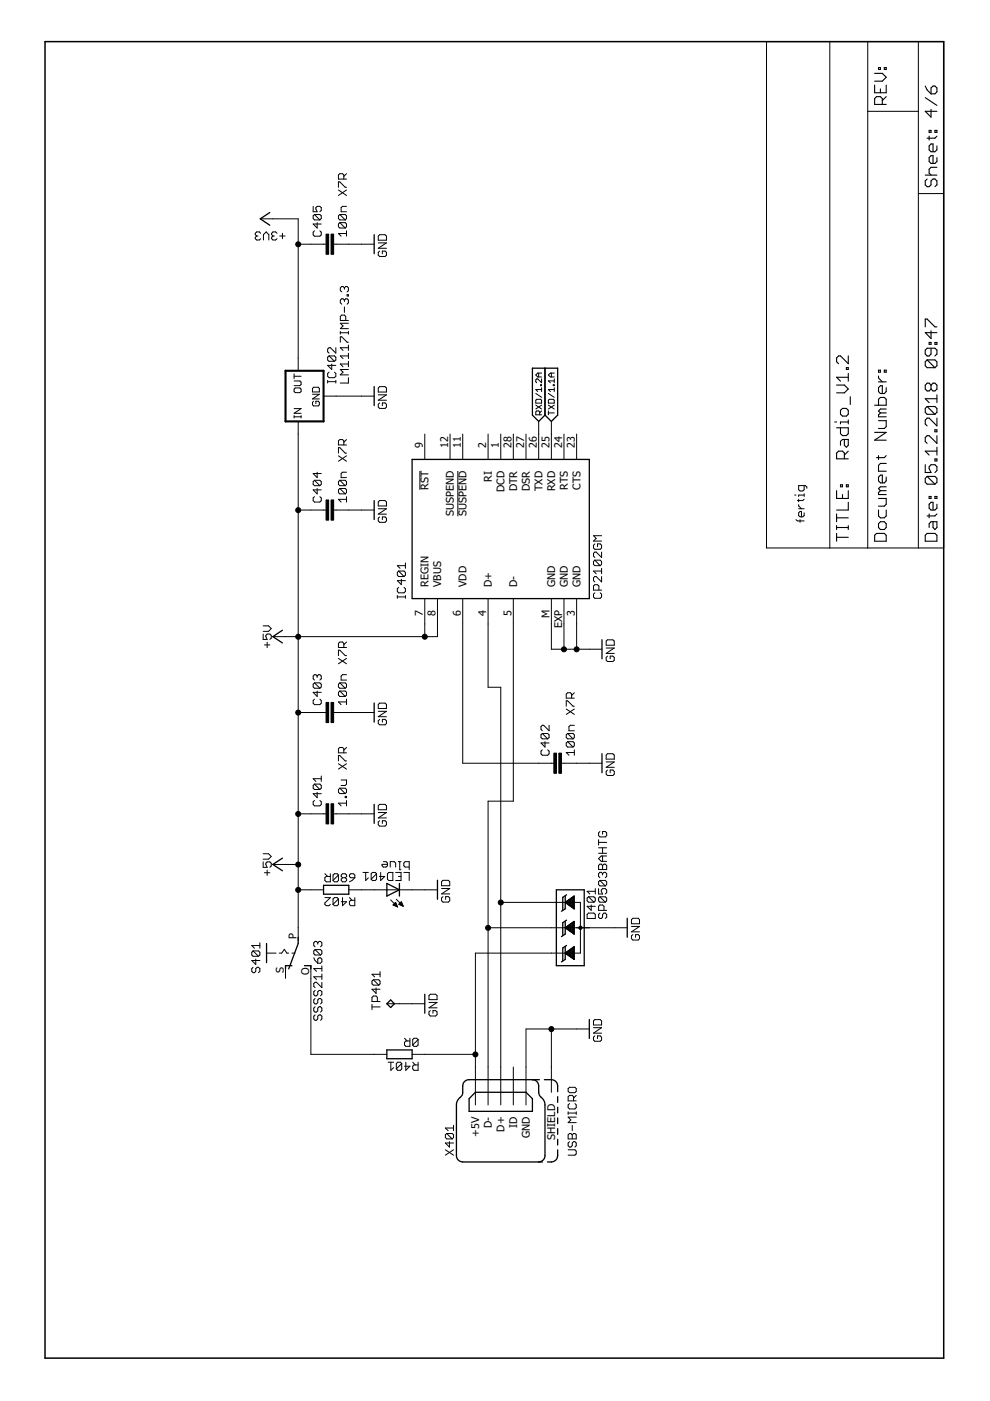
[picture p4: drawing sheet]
<svg xmlns="http://www.w3.org/2000/svg" width="210mm" height="297mm" viewBox="0 0 210 297" stroke-linecap="round" stroke-linejoin="round" font-family="sans-serif">
<defs><g id="words">
<g font-size="2.3">
<text x="89.7" y="94.9" transform="rotate(-90 89.7 94.9)">9</text>
<text x="95.1" y="94.9" transform="rotate(-90 95.1 94.9)">12</text>
<text x="97.7" y="94.9" transform="rotate(-90 97.7 94.9)">11</text>
<text x="103.1" y="94.9" transform="rotate(-90 103.1 94.9)">2</text>
<text x="105.8" y="94.9" transform="rotate(-90 105.8 94.9)">1</text>
<text x="108.5" y="94.9" transform="rotate(-90 108.5 94.9)">28</text>
<text x="111.2" y="94.9" transform="rotate(-90 111.2 94.9)">27</text>
<text x="113.8" y="94.9" transform="rotate(-90 113.8 94.9)">26</text>
<text x="116.5" y="94.9" transform="rotate(-90 116.5 94.9)">25</text>
<text x="119.2" y="94.9" transform="rotate(-90 119.2 94.9)">24</text>
<text x="121.9" y="94.9" transform="rotate(-90 121.9 94.9)">23</text>
<text x="90.9" y="103.8" transform="rotate(-90 90.9 103.8)">RST</text>
<text x="104.3" y="102.1" transform="rotate(-90 104.3 102.1)">RI</text>
<text x="107" y="104.3" transform="rotate(-90 107 104.3)">DCD</text>
<text x="109.6" y="104.1" transform="rotate(-90 109.6 104.1)">DTR</text>
<text x="112.3" y="104.1" transform="rotate(-90 112.3 104.1)">DSR</text>
<text x="115" y="104" transform="rotate(-90 115 104)">TXD</text>
<text x="117.7" y="104.1" transform="rotate(-90 117.7 104.1)">RXD</text>
<text x="120.4" y="103.8" transform="rotate(-90 120.4 103.8)">RTS</text>
<text x="123.1" y="103.8" transform="rotate(-90 123.1 103.8)">CTS</text>
<text x="96.2" y="109.5" transform="rotate(-90 96.2 109.5)">SUSPEND</text>
<text x="98.9" y="109.5" transform="rotate(-90 98.9 109.5)">SUSPEND</text>
<text x="90.9" y="124.5" transform="rotate(-90 90.9 124.5)">REGIN</text>
<text x="93.5" y="124.5" transform="rotate(-90 93.5 124.5)">VBUS</text>
<text x="98.9" y="124.5" transform="rotate(-90 98.9 124.5)">VDD</text>
<text x="104.3" y="124.5" transform="rotate(-90 104.3 124.5)">D+</text>
<text x="109.7" y="124.5" transform="rotate(-90 109.7 124.5)">D-</text>
<text x="117.7" y="124.5" transform="rotate(-90 117.7 124.5)">GND</text>
<text x="120.4" y="124.5" transform="rotate(-90 120.4 124.5)">GND</text>
<text x="123.1" y="124.5" transform="rotate(-90 123.1 124.5)">GND</text>
<text x="89.7" y="130.6" transform="rotate(-90 89.7 130.6)">7</text>
<text x="92.4" y="130.6" transform="rotate(-90 92.4 130.6)">8</text>
<text x="97.7" y="130.6" transform="rotate(-90 97.7 130.6)">6</text>
<text x="103.1" y="130.6" transform="rotate(-90 103.1 130.6)">4</text>
<text x="108.5" y="130.6" transform="rotate(-90 108.5 130.6)">5</text>
<text x="116.5" y="131.1" transform="rotate(-90 116.5 131.1)">M</text>
<text x="121.9" y="130.6" transform="rotate(-90 121.9 130.6)">3</text>
<text x="119.2" y="133.2" transform="rotate(-90 119.2 133.2)">EXP</text>
<text x="62.8" y="199" transform="rotate(-90 62.8 199)">P</text>
<text x="60.2" y="206.4" transform="rotate(-90 60.2 206.4)">S</text>
<text x="65.5" y="206.7" transform="rotate(-90 65.5 206.7)">O</text>
<text x="104.3" y="239.1" transform="rotate(-90 104.3 239.1)">D-</text>
<text x="107" y="239.9" transform="rotate(-90 107 239.9)">D+</text>
<text x="109.6" y="239.1" transform="rotate(-90 109.6 239.1)">ID</text>
<text x="101.6" y="241" transform="rotate(-90 101.6 241)">+5V</text>
<text x="112.3" y="241.3" transform="rotate(-90 112.3 241.3)">GND</text>
<text x="117.7" y="241.6" transform="rotate(-90 117.7 241.6)">SHIELD</text>
</g>
</g></defs>
<g fill="none" stroke="#000" stroke-width=".21">
<path d="M162.5 8.8h37.6v107.4h-37.6zM175.9 8.8v107.4M184 8.8v107.4M194.7 8.8v107.4M71.8 39.7v-1.1h.3l1.1 1.1h.3M72.9 38v-.9l-.3-.3h-.5l-.3 .3v.9h1.7M73.5 36.8l-.6 .6M184 23.6h10.7M54.4 50h.3M54.4 50l-.3 .3v.3l.3 .3h.6l.3-.3M55.2 46.4h8v32.2M55.3 49.5l-.3-.3h-.6l-.3 .3v.2l.3 .3"/>
<path d="M55.9 50.9v-1.2l.5-.5 .6 .5v1.2M57.9 50h.3M57.9 50l-.3 .3v.3l.3 .3h.5l.3-.3M58.7 49.5l-.3-.3h-.5l-.3 .3v.2l.3 .3M59.3 50h1.2M59.9 49.5v1.1M63.2 51.8h5.9M66.4 43.8v1.1h.8l-.2-.9 .2-.2h.6l.3 .2v.6l-.3 .3M66.7 45.5l-.3 .3v.5l.3 .3h1.1M66.7 45.5h1.1l.3 .3v.5l-.3 .3M66.7 48.9l-.3 .3v.6l.3 .3h1.1l.3-.3v-.6l-.3-.3M66.7 45.5l1.1 1.1"/>
<path d="M67.2 47.2v1.1l-.8-.8h1.7M70.7 51.8h8.6M71.8 40.3l1.7 1.1M72.1 45.5h1.1l.3 .3v.5l-.3 .3M72.1 47.2h1.1l.3 .3v.6l-.3 .2M72.1 45.5l-.3 .3v.5l.3 .3h1.1M72.1 47.2l-.3 .3v.6l.3 .2h1.1M72.1 47.2l1.1 1.1M72.1 45.5l1.1 1.1M73.5 48.9v1.2M73.5 43.8h-.9l-.3 .2v.9h1.2M73.5 49.5h-1.7l.5 .6"/>
<path d="M73.5 40.3l-1.7 1.1M80.2 51.5h1.7l-1.7 1.1h1.7M80.5 49.8h1.1l.3 .3v.8h-1.7v-.8zM80.5 53.2l-.3 .3v.6l.3 .3h1.1l.3-.3v-.6l-.3-.3h-.5v.6M194.7 41h5.4M62.4 79.3v1M62.4 79.8h1.4M69.8 75.5h1.1l.3 .2v.6l-.3 .3M69.8 78.9l-.3 .3v.6l.3 .3h1.1l.3-.3v-.6l-.3-.3M69.8 75.5l-.3 .2v.6l.3 .3h1.1M69.8 75.5l1.1 1.1M70.3 77.2v1.1l-.8-.8h1.7"/>
<path d="M71.2 73.7v1.2l-1.2-1.2h-.2l-.3 .3v.6l.3 .3M72.2 70.3v.5M72.2 72.6v-1.2h.3l1.1 1.2h.3M72.2 70.5h1.7M73 61l.3-.3h.3l.3 .3v.6l-.3 .3M73 63.6l.3-.2h.3l.3 .2v.6l-.3 .3M73 61l-.3-.3h-.2l-.3 .3v.6l.3 .3M73 63.6l-.3-.2h-.2l-.3 .2v.6l.3 .3M73 61v.3M73 63.6v.3M73 65.1v1.1M73.3 67.9v-.8l-.3-.3h-.5l-.3 .3v.8h1.7"/>
<path d="M73.6 62.5h.3v.3h-.3zM73.9 70.3v.5M73.9 73.2v1.1M73.9 74.9v1.1M73.9 76.6v1.2M73.9 78.3h-1.7l.5 .6-.5 .6h1.7M73.9 77.2h-1.7l.5 .6M73.9 75.5h-1.7l.5 .5M73.9 73.7h-1.7l.5 .6M73.9 68.5h-1.7l.5 .6-.5 .6h1.7M114.2 79.1v.8M114.8 79.1h-.8l-.4 .4 .4 .4h.8"/>
<path d="M116.9 79.1v.8M117.5 79.1h-.8l-.4 .4 .4 .4h.8M62.4 86.6h1.4l-1.4 1h1.4M62.4 80.8h1.2l.2 .2v.5l-.2 .3h-1.2M62.4 88.4h1.4M62.4 88.1v.5M62.6 82.3h1l.2 .2v.5l-.2 .2h-1l-.2-.2v-.5zM63.2 89.3v110.1M63.8 88.1v.5M66.3 83.6h1.4l-1.4 1h1.4M66.5 82.1h1l.2 .3v.7h-1.4v-.7zM66.5 85.1l-.2 .2v.5l.2 .3h1l.2-.3v-.5l-.2-.2h-.5v.5"/>
<path d="M68.6 84h10.7M69.5 80.9h1.7M69.5 80.6v.6M71.2 80.6v.6M71.8 96.1v-1.2h.3l1.1 1.2h.3M71.8 96.6l1.7 1.2M72.9 94.3v-.8l-.3-.3h-.5l-.3 .3v.8h1.7M73.5 96.6l-1.7 1.2M73.5 93.2l-.6 .6M73.9 80.1v1.1h-1.7M80.2 82.3l.3-.3h1.1l.3 .3v.8h-1.7zM80.2 83.7h1.7l-1.7 1.2h1.7"/>
<path d="M80.5 85.4l-.3 .3v.6l.3 .3h1.1l.3-.3v-.6l-.3-.3h-.5v.6M89 99.9v3.9M90.1 92v5.4M95.4 92v5.4M97.1 99.9v9.6M98.1 92v5.4M103.5 92v5.4M106.2 92v5.4M108.8 92v5.4M111.5 92v5.4M113.6 84.9l.2-.2h.8l.2 .2v.6h-1.2zM113.6 85.9l1.2 .8"/>
<path d="M113.6 83.4l1.2 .8M114.2 89.3v8.1M114.4 87.9v-.6l-.2-.2h-.4l-.2 .2v.6h1.2M114.6 81.6h.2v.2h-.2zM114.8 80.3v.9l-.8-.9h-.2l-.2 .2v.4l.2 .3M114.8 87.1l-.4 .4M114.8 85.9l-1.2 .8M114.8 82.2v.8M114.8 82.6h-1.2l.4 .4M116.3 84.9l.2-.2h.8l.2 .2v.6h-1.2zM116.3 87.5h1.2M116.3 87.1v.8"/>
<path d="M116.3 85.9l1.2 .8M116.3 83.4l1.2 .8M116.9 89.3v8.1M117.3 81.6h.2v.2h-.2zM117.5 82.6h-1.2l.4 .4M117.5 85.9l-1.2 .8M117.5 80.3v.9M117.5 82.2v.8M117.5 80.8h-1.2l.4 .4M119.6 92v5.4M122.3 92v5.4M63.2 108.1h5.9"/>
<path d="M66.7 101.8l-.3 .3v.6l.3 .3h1.1M66.7 101.8h1.1l.3 .3v.6l-.3 .3M66.7 105.3l-.3 .3v.6l.3 .2h1.1l.3-.2v-.6l-.3-.3M66.7 101.8l1.1 1.2M67.2 100.1v1.2l-.8-.9h1.7M67.2 103.6v1.1l-.8-.8h1.7M70.7 108.1h8.6M72.1 101.8h1.1l.3 .3v.6l-.3 .3M72.1 103.6h1.1l.3 .3v.5l-.3 .3M72.1 101.8l-.3 .3v.6l.3 .3h1.1M72.1 103.6l-.3 .3v.5l.3 .3h1.1M72.1 103.6l1.1 1.1"/>
<path d="M72.1 101.8l1.1 1.2M73.5 105.3v1.1M73.5 100.1h-.9l-.3 .3v.9h1.2M73.5 105.9h-1.7l.5 .5M80.2 106.4l.3-.3h1.1l.3 .3v.9h-1.7zM80.2 107.9h1.7l-1.7 1.1h1.7M80.5 109.6l-.3 .3v.5l.3 .3h1.1l.3-.3v-.5l-.3-.3h-.5v.6M86 119.9h-1.8l.6 .6M86 119.4v1.1M126.1 115.3l-.3 .3v.6l.3 .3h1.2l.3-.3v-.6l-.3-.3h-.6v.6M126.1 118.8l-.3 .3v.5l.3 .3h1.2M126.1 118.8h1.2l.3 .3v.5l-.3 .3"/>
<path d="M126.1 118.8l1.2 1.1M127.6 117.1v1.1l-1.2-1.1h-.3l-.3 .2v.6l.3 .3M127.6 113.6h-1.8l.6 .6-.6 .5h1.8M168.5 105h.3M168.8 110.2l.3 .2h1.4M169.3 107.9h1.2M169.3 105.8v.6M169.3 107v.3l.6 .6M169.6 110.2v.5M170.5 108.7v.6l-.3 .3h-.6l-.3-.3v-.6l.3-.3h.3v1.2M170.5 105.8l-.3 .3h-1.1M170.5 103v.8l-.3 .3h-.6l-.3-.3v-.8h1.5l.3 .3v.2"/>
<path d="M170.5 104.7v.6M170.5 105h-1.2v.3M55.8 134.4v1.2h.8l-.2-.9 .2-.3h.6l.3 .3v.6l-.3 .3M55.8 132.7h1.1l.6 .6-.6 .6h-1.1M56.1 136.7h1.1M56.6 136.2v1.1M71.8 139v-1.1h.3l1.1 1.1h.3M71.8 139.6l1.7 1.1M72.9 137.3v-.9l-.3-.3h-.5l-.3 .3v.9h1.7M73.5 139.6l-1.7 1.1M73.5 136.1l-.6 .6M84.2 126.6h1.8"/>
<path d="M84.2 126.3v.6M84.5 121.1l-.3 .3v.5l.3 .3h1.2M84.5 121.1h1.2l.3 .3v.5l-.3 .3M84.5 124.5l-.3 .3v.6l.3 .3h1.2l.3-.3v-.6l-.3-.3M84.5 121.1l1.2 1.1M85.1 122.8v1.2l-.9-.9h1.8M86 126.3v.6M90.1 126.9v8.1M92.8 126.9v8.1h-35M98.1 126.9v34.9h19.3M103.5 126.9v18.8h2.7v88.6M108.8 126.9v43h-5.3v64.4"/>
<path d="M116.9 126.9v10.7h10.7M119.6 126.9v10.7M122.3 126.9v10.7M126.1 125.7l-.3 .3v.6l.3 .3h1.2l.3-.3v-.6l-.3-.3M127 125.1v-.9l-.3-.2h-.6l-.3 .2v.9h1.8M127.6 122.2v1.2l-1.2-1.2h-.3l-.3 .3v.6l.3 .3M127.6 120.5v1.1M127.6 121.1h-1.8l.6 .5M128.5 137.4h1.7l-1.7 1.1h1.7M128.8 139.1l-.3 .3v.6l.3 .3h1.1l.3-.3v-.6l-.3-.3h-.5v.6M128.8 135.7h1.1l.3 .2v.9h-1.7v-.9zM63.2 151.1h5.9"/>
<path d="M66.7 144.8l-.3 .3v.5l.3 .3h1.1M66.7 144.8h1.1l.3 .3v.5l-.3 .3M66.7 148.2l-.3 .3v.6l.3 .3h1.1l.3-.3v-.6l-.3-.3M66.7 144.8l1.1 1.1M67.2 143.3l-.2-.3h-.3l-.3 .3v.6l.3 .3M67.2 143.3l.3-.3h.3l.3 .3v.6l-.3 .3M67.2 143.3v.3M67.2 146.5v1.2l-.8-.9h1.7M70.7 151.1h8.6M72.1 144.8h1.1l.3 .3v.5l-.3 .3M72.1 146.5h1.1l.3 .3v.6l-.3 .3M72.1 144.8l-.3 .3v.5l.3 .3h1.1"/>
<path d="M72.1 146.5l-.3 .3v.6l.3 .3h1.1M72.1 146.5l1.1 1.2M72.1 144.8l1.1 1.1M72.9 159.6v-.9l-.3-.2h-.5l-.3 .2v.9h1.7M73.5 148.2v1.2M73.5 158.5l-.6 .5M73.5 148.8h-1.7l.5 .6M73.5 143h-.9l-.3 .3v.9h1.2M80.2 149.4l.3-.3h1.1l.3 .3v.8h-1.7zM80.2 150.8h1.7l-1.7 1.2h1.7M80.5 152.5l-.3 .3v.6l.3 .3h1.1l.3-.3v-.6l-.3-.3h-.5v.6M115 155.5l-.3 .3v.6l.3 .3h1.1"/>
<path d="M115 155.5h1.1l.3 .3v.6l-.3 .3M115 159l-.3 .3v.5l.3 .3h1.1l.3-.3v-.5l-.3-.3M115 155.5l1.1 1.2M115.5 157.2v1.2l-.8-.9h1.7M116.4 153.8v1.1l-1.1-1.1h-.3l-.3 .3v.5l.3 .3M120.1 149.7v-1.1h.3l1.1 1.1h.3M120.1 150.3l1.7 1.2M120.4 155.5h1.1l.3 .3v.6l-.3 .3M120.4 157.2h1.1l.3 .3v.6l-.3 .3M120.4 157.2l-.3 .3v.6l.3 .3h1.1M120.4 155.5l-.3 .3v.6l.3 .3h1.1M120.4 157.2l1.1 1.2"/>
<path d="M120.4 155.5l1.1 1.2M121.2 148v-.8l-.3-.3h-.5l-.3 .3v.8h1.7M121.8 159.6h-1.7l.5 .5M121.8 159v1.1M121.8 153.8h-.9l-.3 .3v.8h1.2M121.8 150.3l-1.7 1.2M121.8 146.9l-.6 .5M128.8 159.8h1.1l.3 .3v.9h-1.7v-.9zM63.2 172.6h5.9M66.7 169.7l-.3 .3v.6l.3 .3h1.1l.3-.3v-.6l-.3-.3M66.7 166.2l-.3 .3v.6l.3 .3h1.1M66.7 166.2h1.1l.3 .3v.6l-.3 .3"/>
<path d="M66.7 166.2l1.1 1.2M67.2 168v1.1l-.8-.8h1.7M68.1 164.5v1.2M68.1 165.1h-1.7l.6 .6M70.7 172.6h8.6M71.8 161.3v-1.1h.3l1.1 1.1h.3M71.8 161.9l1.7 1.2M72.1 167.1h1.1l.3 .3v.6l-.3 .3M72.1 167.1l-.3 .3v.6l.3 .3h1.1M72.1 167.1l1.1 1.2M72.3 165.4h1.2v.8l-.3 .3h-.9M73.2 168.8h.3v.3h-.3z"/>
<path d="M73.5 170.3h-1.7l.5 .6M73.5 169.7v1.2M73.5 161.9l-1.7 1.2M80.2 172.3h1.7l-1.7 1.1h1.7M80.5 174l-.3 .3v.6l.3 .3h1.1l.3-.3v-.6l-.3-.3h-.5v.6M80.5 170.5h1.1l.3 .3v.9h-1.7v-.9zM119 161.8h8.6M126.9 178v1.2M126.9 179.7h1.7M126.9 178.6h1.7M127.2 176.3l-.3 .3v.6l.3 .2h1.1l.3-.2v-.6l-.3-.3h-.5v.6M127.8 179.7v1.2"/>
<path d="M128.5 161.5h1.7l-1.7 1.2h1.7M128.8 163.3l-.3 .3v.5l.3 .3h1.1l.3-.3v-.5l-.3-.3h-.5v.6M55.1 199.9v1.1M55.8 182.7v1.2h.8l-.2-.6v-.3l.2-.3h.6l.3 .3v.6l-.3 .3M55.8 181h1.1l.6 .6-.6 .6h-1.1M56.1 185h1.1M56.6 184.5v1.1M57.8 183.3h5.4M63.2 188.7h5.4M67.4 199.9l.3-.3h.3l.2 .3v.6l-.2 .2M67.4 199.9l-.3-.3h-.3l-.3 .3v.6l.3 .2M67.4 199.9v.3"/>
<path d="M68.9 190.3h1.1l-1.1 1.2v.2l.3 .3h.5l.3-.3M68.9 185.3l.6 .5M70 185.3v1.7h-.8l-.3-.3v-.6l.3-.3h.8M71.8 185.5v1.2l-.3 .3h-.6l-.3-.3M71.8 190.6v1.1l-.3 .3h-.6l-.3-.3M71.8 185.5l-.3-.2h-.6l-.3 .2v1.2M71.8 190.6l-.3-.3h-.6l-.3 .3v1.1M71.8 185.5l-1.2 1.2M71.8 190.6l-1.2 1.1M72.6 186.1l-.3-.3v-.3l.3-.2h.6l.3 .2v.3l-.3 .3M72.6 186.1l-.3 .3v.3l.3 .3h.6l.3-.3v-.3l-.3-.3M72.6 186.1h.6"/>
<path d="M72.6 190.3v1.7l.9-.8h-1.2M74 188.7h18.8M74.1 185.5l.3-.2h.5l.3 .2v.6h-.8l-.3-.3zM74.1 190.3l.6 .6M75.2 186.1l-.5 .6-.6 .3M75.2 190.3v1.7h-.8l-.3-.3v-.5l.3-.3h.8M77 185h1.1M77.5 185v1.7l.6-.6M79.8 185.3v1.1l-.3 .3h-.5l-.3-.3M79.8 185.3l-.3-.3h-.5l-.3 .3v1.1M79.8 185.3l-1.1 1.1M80.7 185v1.7l.9-.9h-1.2"/>
<path d="M81.3 182.7h.6l.2 .3v.6l-.2 .2h-.6l-.3-.2v-.3h1.1M82.1 185.3l.3-.3h.9v1.7h-.9l-.3-.3zM82.7 183.8v-1.1h.9l.3 .3v.8M82.8 190.8l1.5 1.5M83.4 191.9l.9 .4M83.4 191.9h.1M83.5 191.7v.2M83.6 191.6v.4M83.8 191.5v.5M83.9 185h1.1v1.7h-1.1M83.9 191.3v.8M83.9 191.3l-.5 .6"/>
<path d="M83.9 191.3l.4 1M84 191.6v.6M84 190.7l1.5 1.4M84.1 191.9v.3M84.3 192.2v.1M84.5 182.7h.5M84.5 185.8h.5M84.6 191.7l.5-.5 .4 .9zM84.6 191.6v.2M84.8 182.7v1.7h.2M84.8 191.5v.3M84.9 191.4v.5"/>
<path d="M85 191.3v.6M85.2 191.4v.6M85.3 191.7v.3M85.4 192v.1M85.6 185h1.2v1.7M86.8 183.8h-.9l-.3-.2v-.6l.3-.3h.9v1.7M93.6 188.4h1.8l-1.8 1.1h1.8M93.9 190.1l-.3 .3v.6l.3 .3h1.2l.3-.3v-.6l-.3-.3h-.6v.6M93.9 186.6h1.2l.3 .3v.9h-1.8v-.9zM103.5 196.7h29.5M106.2 191.3h16.9v10.8h-22.3v32.2M119.8 191.3l1.9-1.3v2.7z"/>
<path d="M119.8 196.7l1.9-1.3v2.6zM120 191.3v.1M120 196.6v.2M120.1 191.2v.3M120.1 196.5v.4M120.2 191.1v.5M120.2 196.4v.6M120.3 191v.7M120.3 196.4v.6M120.5 190.9v.9M120.5 196.3v.8M120.6 190.8v1.1"/>
<path d="M120.6 196.2v1M120.7 190.7v1.3M120.7 196.1v1.2M120.8 190.6v1.4M120.8 196v1.4M121 190.5v1.6M121 195.9v1.6M121.1 190.4v1.8M121.1 195.8v1.8M121.2 190.4v1.9M121.2 195.7v2M121.4 190.2v2.2"/>
<path d="M121.4 195.6v2.2M121.5 190.2v2.3M121.5 195.5v2.4M121.6 190.1v2.5M121.6 195.4v2.6M124.5 193.9l.3-.3h1.1l.3 .3v.8h-1.7zM124.8 190.1h1.1l.3 .3v.6l-.3 .3M124.8 190.1l-.3 .3v.6l.3 .3h1.1M124.8 190.1l1.1 1.2M125.3 191.9v1.1l-.8-.8h1.7M126.2 188.4v1.1M126.2 189h-1.7l.6 .5"/>
<path d="M126.9 188.4v1.1h.9l-.3-.5v-.3l.3-.3h.5l.3 .3v.6l-.3 .2M126.9 180.9h1.7M127.2 193.6l-.3 .3v.6l.3 .2h.3l.3-.2v-.6l.3-.3h.2l.3 .3v.6l-.3 .2M127.2 183.2h.3l.3 .3 .3-.3h.2l.3 .3v.9h-1.7v-.9zM127.2 186.7l-.3 .3v.5l.3 .3h1.1M127.2 190.1l-.3 .3v.6l.3 .3h1.1M127.2 186.7h1.1l.3 .3v.5l-.3 .3M127.2 190.1h1.1l.3 .3v.6l-.3 .3M127.2 190.1l1.1 1.2M127.2 186.7l1.1 1.1M127.8 185.2l-.3-.2h-.3l-.3 .2v.6l.3 .3M127.8 181.5v1.1"/>
<path d="M127.8 183.5v.9M127.8 185.2v.3M127.8 185.2l.3-.2h.2l.3 .2v.6l-.3 .3M128.1 193v-.8l-.3-.3h-.6l-.3 .3v.8h1.7M128.6 181.5h-1.1l-.6 .6 .6 .5h1.1M133.9 196.4h1.7l-1.7 1.2h1.7M134.2 198.2l-.3 .2v.6l.3 .3h1.1l.3-.3v-.6l-.3-.2h-.6v.5M134.2 194.7h1.1l.3 .3v.9h-1.7v-.9zM53.7 201.6l1.1 1.2M53.7 205.1l-.3 .3v.5l.3 .3h.3l.2-.3v-.5l.3-.3h.3l.3 .3v.5l-.3 .3M53.7 201.6l-.3 .3v.6l.3 .3h1.1M53.7 201.6h1.1l.3 .3v.6l-.3 .3"/>
<path d="M54.2 203.3v1.2l-.8-.9h1.7M55.1 200.5h-1.7l.6 .5M56.5 202.1h2M59.2 202.1h.5l.6-.8 .5 .8h.4M60.5 204.7v2.7M61.9 202.1h.6M65.9 204.7v18.8h16.1M66.5 203.1l.3 .5 .6 .6M66.8 215.2l-.3 .3v.5l.3 .3h.3l.3-.3v-.5l.3-.3h.3l.2 .3v.5l-.2 .3M66.8 201.3l-.3 .3v.6l.3 .3h1.2M66.8 210l-.3 .3v.5l.3 .3h.3l.3-.3v-.5l.3-.3h.3l.2 .3v.5l-.2 .3M66.8 211.7l-.3 .3v.6l.3 .3h.3l.3-.3v-.6l.3-.3h.3l.2 .3v.6l-.2 .3"/>
<path d="M66.8 213.4l-.3 .3v.6l.3 .3h.3l.3-.3v-.6l.3-.3h.3l.2 .3v.6l-.2 .3M66.8 201.3h1.2l.2 .3v.6l-.2 .3M66.8 201.3l1.2 1.2M67.4 203.3l.3-.2h.3l.2 .2v.6l-.2 .3h-.6zM68.2 208.3v1.1l-1.1-1.1h-.3l-.3 .2v.6l.3 .3M68.2 204.8v1.1M68.2 206.5v1.2M68.2 207.1h-1.7l.6 .6M68.2 205.4h-1.7l.6 .5M78.9 213.5h1.7M78.9 212.9v1.2M79.2 207.7l-.3 .3v.6l.3 .3h1.1"/>
<path d="M79.2 207.7h1.1l.3 .3v.6l-.3 .3M79.2 207.7l1.1 1.2M79.7 209.5v1.1l-.8-.9h1.7M80 212.3v-.8l-.3-.3h-.5l-.3 .3v.8h1.7M80.6 206v1.1M80.6 206.6h-1.7l.5 .5M82 212.8h8.1M91 212.5h1.7l-1.7 1.2h1.7M91.2 214.3l-.2 .2v.6l.2 .3h1.2l.3-.3v-.6l-.3-.2h-.6v.5M91.2 210.8h1.2l.3 .3v.8h-1.7v-.8zM116.9 218.2v13.4M119.8 202.1l1.9-1.4v2.7z"/>
<path d="M120 202v.1M120.1 201.9v.3M120.2 201.8v.5M120.3 201.7v.7M120.5 201.6v.9M120.6 201.5v1.1M120.7 201.4v1.3M120.8 201.4v1.4M121 201.3v1.6M121.1 201.2v1.8M121.2 201.1v2M121.4 201v2.2"/>
<path d="M121.5 200.9v2.3M121.6 200.8v2.5M124.9 218.2h-13.4v16.1M125.8 217.9h1.8l-1.8 1.2h1.8M126.1 219.6l-.3 .3v.6l.3 .3h1.2l.3-.3v-.6l-.3-.3h-.6v.6M126.1 216.2h1.2l.3 .3v.8h-1.8v-.8zM82.3 225.2h1.2M82.9 225.2v1.7l.6-.5M85.2 225.5v1.1l-.3 .3h-.6l-.3-.3M85.2 225.5l-.3-.3h-.6l-.3 .3v1.1M85.2 225.5l-1.2 1.1M85.8 220.1l.5 .6"/>
<path d="M86 225.2v1.7l.9-.8h-1.1M86.9 220.1v1.7h-.9l-.2-.2v-.6l.2-.3h.9M87.4 223.5h13.4M87.5 225.2l.6 .6M88.6 220.4v1.2l-.3 .2h-.5l-.3-.2M88.6 225.2v1.7h-.8l-.3-.3v-.5l.3-.3h.8M88.6 220.4l-.3-.3h-.5l-.3 .3v1.2M88.6 220.4l-1.1 1.2M96.2 238.6v1.1M96.2 239.2h-1.8l.6 .5M108.8 226.2v8.1M120.5 230.8l.3-.3h1.1l.3 .3v.6l-.3 .3h-1.1l-.3-.3z"/>
<path d="M120.5 235.7v.6M120.5 236h1.7M120.8 234l-.3 .3v.5l.3 .3h1.1l.3-.3v-.5l-.3-.3M121.3 238.6v1.1M121.6 233.4v-.9l-.3-.3h-.5l-.3 .3v.9h1.7M122.2 235.7v.6M122.2 236.9h-1.7l.5 .5-.5 .6h1.7M122.2 232.2l-.6 .6M94.4 243.8l1.8 1.1M94.7 240.3l-.3 .3v.6l.3 .3h1.2M94.7 240.3h1.2l.3 .3v.6l-.3 .3M94.7 240.3l1.2 1.2"/>
<path d="M95.3 242.1v1.1l-.9-.9h1.8M96.2 243.8l-1.8 1.1M120.5 243.8h1.4l.3 .3v.5l-.3 .3h-1.4M120.5 240.6l.3-.3h.2l.3 .3 .3-.3h.3l.3 .3v.9h-1.7zM120.8 242.1l-.3 .2v.6l.3 .3h.2l.3-.3v-.6l.3-.2h.3l.3 .2v.6l-.3 .3M121.3 240.6v.9"/>
</g>
<g fill="none" stroke="#000" stroke-width=".28">
<path d="M57.2 45.1l-2 1.3 2 1.4M79.3 49.8v4M112.9 78.1h5.3v9.9l-1.3 1.3-1.4-1.3-1.3 1.3-1.3-1.3zM115.5 78.1v9.9M79.3 82v4M87.4 97.4h37.5v29.5h-37.5zM79.3 106.1v4.1M59.9 133.6l-2.1 1.4 2.1 1.3M127.6 135.6v4.1M79.3 149.1v4M127.6 159.8v4M79.3 170.5v4.1"/>
<path d="M59.9 181.9l-2.1 1.4 2.1 1.3M63.2 198.7v1.3l-2 5.4M68.6 187.7h5.4v1.9h-5.4zM82 187.3l2.7 1.4-2.7 1.3zM84.7 187.3v2.7M92.8 186.6v4.1M118 188.7h5.9v16h-5.9zM119.8 191.3l1.9-1.3v2.7zM119.8 196.7l1.9-1.3v2.6zM119.8 190v2.7l-.8 .5M119.8 195.4v2.6l-.8 .6M120.1 189.7l-.8 .6v2.6"/>
<path d="M120.1 195.1l-.8 .5v2.7M133 194.7v4M56.5 200v4.1M61.9 204.7h-1.4v.7M64.6 204.7h1.3v.7M82.8 212l.8 .8-.8 .8-.8-.8zM90.1 210.8v4M119.8 202.1l1.9-1.4v2.7zM119.8 200.7v2.7l-.8 .5M120.1 200.4l-.8 .6v2.7M124.9 216.2v4M82 222.6h5.4v1.9h-5.4z"/>
<path d="M100.8 231.6h10.7l1.4 1.3v2.7h-13.4v-2.7zM112.9 228.9l.6 .1 .4 .4a2.78 2.78 0 0 1 .3 2.2l.2 .6 1 1.4 .1 .7v11l-.5 .8-.8 .3M114.4 228.9h-14.9l-.6 .1-.5 .4a2.78 2.78 0 0 0-.3 2.2l-.1 .6-1.1 1.4-.1 .7v10.7l.1 .6 .4 .5 .8 .3h16.9M115.4 228.9h1.8l.7 .5a2.64 2.64 0 0 1 .3 2.1M118.2 232.5v1.2M118.2 234.8v1.2M118.2 237v1.2M118.2 239.3v1.2M118.2 243.8a2.64 2.64 0 0 1-.3 2.1l-.2 .2a2.11 2.11 0 0 1-1.6 .3M118.2 241.6v1.2"/>
</g>
<path d="M9.5 8.8h190.6v279.2h-190.6z" fill="none" stroke="#000" stroke-width=".32"/>
<g fill="none" stroke="#000" stroke-width=".23">
<path d="M185.4 18v1.7h2.5v-1.7M185.4 15.6h1.7l.8 .8-.8 .8h-1.7M186.3 14.3h.4v.4h-.4zM186.7 18.9v.8M187.5 14.3h.4v.4h-.4zM196.2 18.2l.4 .9 .8 .8M197.4 18.6l.4-.4h.4l.4 .4v.9l-.4 .4h-.8zM187.1 22.1v-1.2l-.4-.4h-.9l-.4 .4v1.2h2.5M187.9 20.5l-.8 .8M196.2 37.1h2.4M196.2 20.7l2.4 1.7M196.6 38l-.4 .4v.8l.4 .4h.4l.4-.4v-.8l.4-.4h.4l.4 .4v.8l-.4 .4"/>
<path d="M197 27.6h.4v.5h-.4zM197 28.9v.8M197.4 23.2v1.6l-1.2-1.2h2.4M198.2 27.6h.4v.5h-.4zM198.6 30.9v.9l-.4 .4h-.8l-.4-.4v-.9l.4-.4h.4v1.7M198.6 33.4v.8l-.4 .4h-.8l-.4-.4v-.8l.4-.4h.4v1.6M198.6 35.5h-1.2l-.4 .4v.8l.4 .4M198.6 28.9l-.4 .4h-1.6M179.5 77.9h.4v.4h-.4zM179.9 75.5v1.6l-1.7-1.6h-.4l-.4 .4v.8l.4 .4M179.9 79.2v1.6M179.9 80h-2.5l.8 .8"/>
<path d="M186.3 78.5h.4v.4h-.4zM186.3 79.7v.4l.8 .9M187.5 78.5h.4v.4h-.4zM196.2 69.3v-1.7h.4l1.6 1.7h.4M196.6 76.3h1.6l.4 .4v.8l-.4 .5M196.6 76.3l-.4 .4v.8l.4 .5h1.6M196.6 76.3l1.6 1.7M197 72.6h.4v.4h-.4zM197.4 73.8v1.3l-.4 .4h-.4l-.4-.4v-.9l.4-.4h1.6l.4 .4v.9l-.4 .4M197.4 70.1v1.7l-1.2-1.3h2.4M198.2 72.6h.4v.4h-.4zM177 89.5h.4"/>
<path d="M177.4 90.7h2.5v1.2l-.4 .5h-.9l-.4-.5v-1.2M177.4 81.6h1.6l.9 .9-.9 .8h-1.6M178.2 87l.4-.4h.9l.4 .4v.8l-.4 .4h-.9l-.4-.4zM179 97.3v-1.2l-.4-.4h-.8l-.4 .4v1.2h2.5M179 93.2v1.2l.5 .4 .4-.4v-1.2h-1.3l-.4 .4v.8M179.9 89v.9M179.9 89.5h-1.7v.4M179.9 95.7l-.9 .8M180.3 84.1v1.7M185.4 85.9h2.5v-1.2l-.4-.4h-.8l-.4 .4v1.2M185.4 91.7h2.5l-2.5 1.6h2.5M186.3 89.2h1.6v1.2l-.4 .4h-1.2"/>
<path d="M186.3 96.6v.8M186.3 81h1.6M186.7 87.5l-.4 .5v.4h1.6M186.7 87.5h1.2M187.9 82.2v.8l-.4 .4h-.8l-.4-.4v-.8l.4-.4h.4v1.6M187.9 98.3h-1.2l-.4 .4v1.2h1.6M187.9 96.6l-.4 .4h-1.7M187.9 86.7h-1.2l-.4 .4 .4 .4M196.2 98.5v1.7h1.2l-.4-.8v-.4l.4-.5h.8l.4 .5v.8l-.4 .4M196.6 86.2h1.6l.4 .4v.8l-.4 .4M196.6 86.2l-.4 .4v.8l.4 .4h1.6M196.6 86.2l1.6 1.6"/>
<path d="M197.4 81.7l.4-.5h.4l.4 .5v.8l-.4 .4h-.4l-.4-.4M197.4 81.7l-.4-.5h-.4l-.4 .5v.8l.4 .4h.4l.4-.4M197.4 81.7v.8M198.2 91.1h.4v.4h-.4zM198.2 97.3h.4v.4h-.4zM198.6 83.7v1.7M198.6 88.6v1.7l-1.6-1.7h-.4l-.4 .5v.8l.4 .4M198.6 92.4v1.6l-1.6-1.6h-.4l-.4 .4v.8l.4 .4M198.6 94.8v1.7M198.6 95.7h-2.4l.8 .8M198.6 84.5h-2.4l.8 .9M177.4 104v1.7h2.5v-1.7"/>
<path d="M177.4 113.9h2.5M177.4 109v1.6M177.4 111.4v.9M177.4 113.1v1.6M177.4 111.8h2.5M177.4 109.8h2.5M178.2 102.8h.4v.4h-.4zM178.6 104.9v.8M179.5 102.8h.4v.4h-.4zM179.9 106.5v1.6h-2.5M179.9 111.4v.9M185.4 113.5l.4-.4h1.7l.4 .4v1.2h-2.5z"/>
<path d="M186.3 105.7h1.6v1.2l-.4 .4h-1.2M186.3 108.1v1.3l.4 .4h.8l.4-.4v-1.3M186.7 110.6h.8l.4 .4v.8l-.4 .5h-.8l-.4-.5v-.8zM186.7 104l-.4 .4v.5h1.6M186.7 104h1.2M187.9 101.2v.8l-.4 .4h-.8l-.4-.4v-.8l.4-.5h.4v1.7M187.9 103.2h-1.2l-.4 .4 .4 .4M196.2 113.5l.4-.4h1.6l.4 .4v1.2h-2.4zM196.6 101h1.6l.4 .4v.9l-.4 .4M196.6 101l-.4 .4v.9l.4 .4h1.6M196.6 101l1.6 1.7M197 105.3h.4v.4h-.4z"/>
<path d="M197 109v.8M197.8 110.6v1.2l.4 .5 .4-.5v-1.2h-1.2l-.4 .4v.8M198.2 105.3h.4v.4h-.4zM198.6 106.9v.8l-.4 .4h-.8l-.4-.4v-.8l.4-.4h.4v1.6M198.6 109l-.4 .4h-1.6"/>
</g>
<path d="M69.1 49.6h.6v4.3h-.6zM70.2 49.6h.5v4.3h-.5zM69.1 106h.6v4.3h-.6zM70.2 106h.5v4.3h-.5zM69.1 148.9h.6v4.3h-.6zM70.2 148.9h.5v4.3h-.5zM69.1 170.4h.6v4.3h-.6zM70.2 170.4h.5v4.3h-.5zM117.4 159.7h.6v4.3h-.6zM118.5 159.7h.5v4.3h-.5z" fill="#000" stroke="#000" stroke-width=".21"/>
<g fill="#000" stroke="#000" stroke-width=".21">
<path d="M122.8 196.5a.35 .35 0 0 1 .4-.1 .35 .35 0 0 1 .2 .3l-.1 .3h-.2l-.1-.4 .1 .1v.3h-.2l-.2-.2z" fill-rule="evenodd"/>
<circle cx="63.2" cy="51.8" r=".53"/>
<circle cx="63.2" cy="108.2" r=".53"/>
<circle cx="63.2" cy="135" r=".53"/>
<circle cx="90.1" cy="135" r=".53"/>
<circle cx="119.6" cy="137.7" r=".53"/>
<circle cx="122.3" cy="137.7" r=".53"/>
<circle cx="63.2" cy="151.1" r=".53"/>
<circle cx="63.2" cy="172.6" r=".53"/>
<circle cx="63.2" cy="183.3" r=".53"/>
<circle cx="63.2" cy="188.7" r=".53"/>
<circle cx="103.5" cy="196.7" r=".53"/>
<circle cx="106.2" cy="191.3" r=".53"/>
<circle cx="116.9" cy="218.2" r=".53"/>
<circle cx="100.8" cy="223.6" r=".53"/>
</g>
<path d="M60.5 78.6h8.1v10.7h-8.1z" fill="none" stroke="#000" stroke-width=".44"/>
<use href="#words"/>
</svg>
